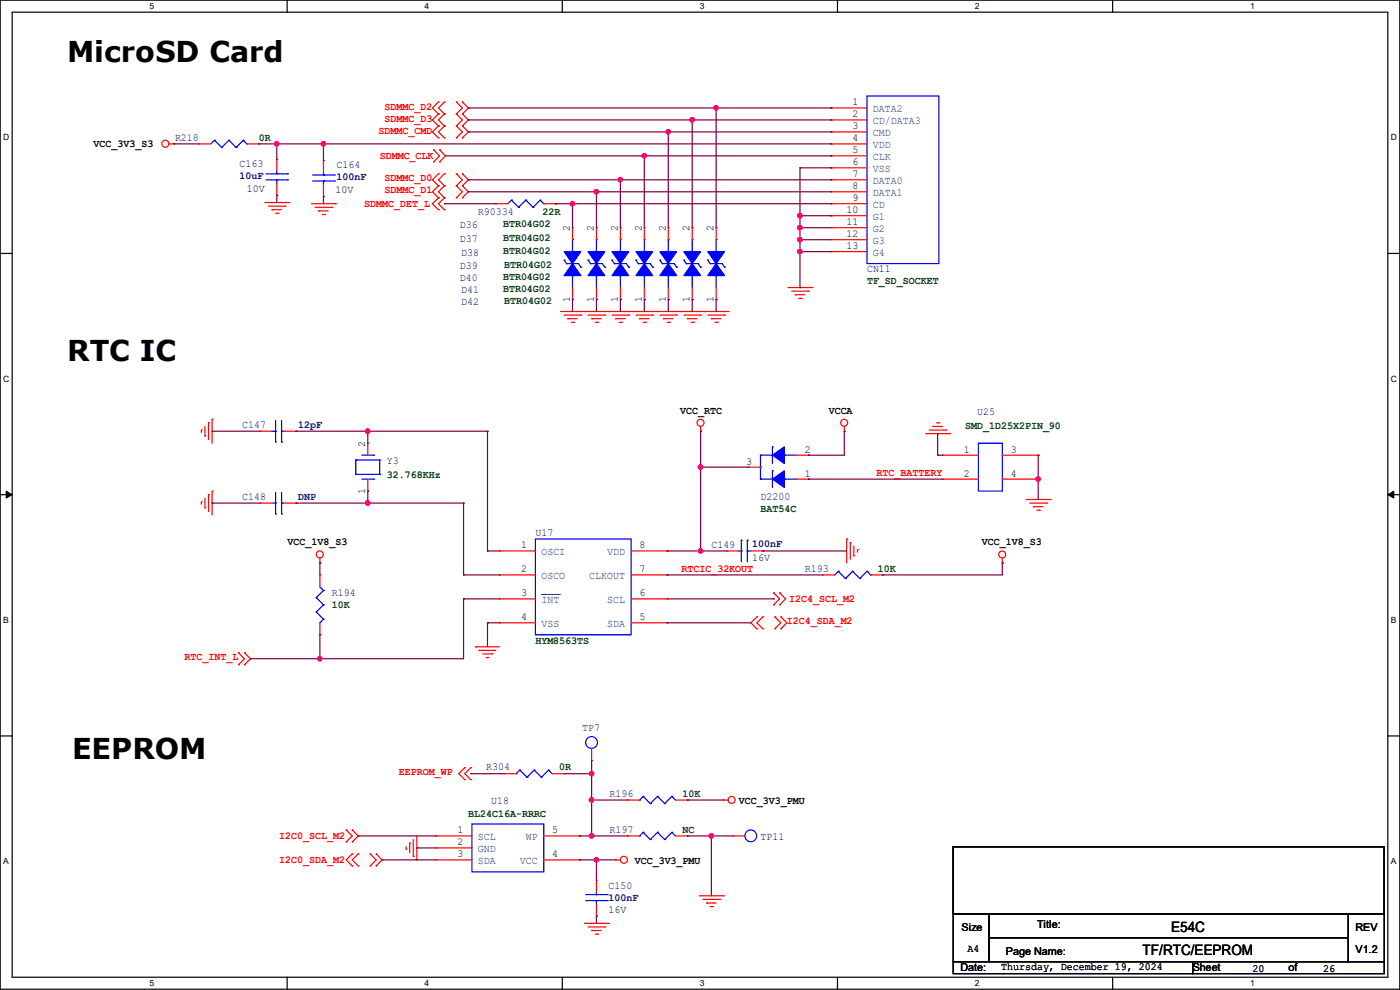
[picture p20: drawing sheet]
<svg xmlns="http://www.w3.org/2000/svg" width="297mm" height="210mm" viewBox="0 0 297 210" stroke-linecap="round" stroke-linejoin="round" font-family="sans-serif">
<defs><g id="words">
<g font-size="6.1">
<text x="14.3" y="13.3">MicroSD Card</text>
<text x="14.3" y="76.5">RTC IC</text>
<text x="15.3" y="161.1">EEPROM</text>
</g>
<g font-size="3">
<text x="248.5" y="197.6">E54C</text>
<text x="242.4" y="202.7">TF/RTC/EEPROM</text>
</g>
<g font-size="2.3" fill="#f00">
<text x="81.6" y="23.2">SDMMC_D2</text>
<text x="80.3" y="28.3">SDMMC_CMD</text>
<text x="81.6" y="25.8">SDMMC_D3</text>
<text x="80.6" y="33.7">SDMMC_CLK</text>
<text x="81.6" y="38.5">SDMMC_D0</text>
<text x="81.6" y="41">SDMMC_D1</text>
<text x="77.3" y="43.8">SDMMC_DET_L</text>
<text x="186" y="100.9">RTC_BATTERY</text>
<text x="144.6" y="121.2">RTCIC_32KOUT</text>
<text x="167.4" y="127.6">I2C4_SCL_M2</text>
<text x="166.9" y="132.5">I2C4_SDA_M2</text>
<text x="39.2" y="140.1">RTC_INT_L</text>
<text x="84.6" y="164.5">EEPROM_WP</text>
<text x="59.2" y="177.9">I2C0_SCL_M2</text>
<text x="59.2" y="183">I2C0_SDA_M2</text>
</g>
<g font-size="2.3">
<text x="180.9" y="22.4">1</text>
<text x="180.9" y="24.9">2</text>
<text x="180.9" y="27.4">3</text>
<text x="180.9" y="30">4</text>
<text x="19.9" y="31.1">VCC_3V3_S3</text>
<text x="180.9" y="32.5">5</text>
<text x="180.9" y="35.1">6</text>
<text x="52.4" y="40.8">10V</text>
<text x="71.2" y="41">10V</text>
<text x="180.9" y="37.6">7</text>
<text x="180.9" y="40.1">8</text>
<text x="179.6" y="45.2">10</text>
<text x="179.6" y="47.8">11</text>
<text x="180.9" y="42.7">9</text>
<text x="120.9" y="49.1" transform="rotate(-90 120.9 49.1)">2</text>
<text x="126" y="49.1" transform="rotate(-90 126 49.1)">2</text>
<text x="131.1" y="49.1" transform="rotate(-90 131.1 49.1)">2</text>
<text x="136.1" y="49.1" transform="rotate(-90 136.1 49.1)">2</text>
<text x="141.2" y="49.1" transform="rotate(-90 141.2 49.1)">2</text>
<text x="146.3" y="49.1" transform="rotate(-90 146.3 49.1)">2</text>
<text x="151.4" y="49.1" transform="rotate(-90 151.4 49.1)">2</text>
<text x="179.6" y="50.3">12</text>
<text x="179.6" y="52.8">13</text>
<text x="120.9" y="64.1" transform="rotate(-90 120.9 64.1)">1</text>
<text x="126" y="64.1" transform="rotate(-90 126 64.1)">1</text>
<text x="131.1" y="64.1" transform="rotate(-90 131.1 64.1)">1</text>
<text x="136.1" y="64.1" transform="rotate(-90 136.1 64.1)">1</text>
<text x="141.2" y="64.1" transform="rotate(-90 141.2 64.1)">1</text>
<text x="146.3" y="64.1" transform="rotate(-90 146.3 64.1)">1</text>
<text x="151.4" y="64.1" transform="rotate(-90 151.4 64.1)">1</text>
<text x="144.3" y="87.8">VCC_RTC</text>
<text x="175.8" y="87.8">VCCA</text>
<text x="77.5" y="94.8" transform="rotate(-90 77.5 94.8)">2</text>
<text x="158.3" y="98.6">3</text>
<text x="170.7" y="101.1">1</text>
<text x="170.7" y="96">2</text>
<text x="204.5" y="96">1</text>
<text x="204.5" y="101.1">2</text>
<text x="214.4" y="96">3</text>
<text x="214.4" y="101.1">4</text>
<text x="77.5" y="104.7" transform="rotate(-90 77.5 104.7)">1</text>
<text x="61" y="115.7">VCC_1V8_S3</text>
<text x="110.5" y="116.3">1</text>
<text x="135.7" y="116.3">8</text>
<text x="159.6" y="119">16V</text>
<text x="208.3" y="115.7">VCC_1V8_S3</text>
<text x="110.5" y="121.4">2</text>
<text x="135.7" y="121.4">7</text>
<text x="110.5" y="126.5">3</text>
<text x="110.5" y="131.6">4</text>
<text x="135.7" y="131.6">5</text>
<text x="135.7" y="126.5">6</text>
<text x="156.8" y="170.6">VCC_3V3_PMU</text>
<text x="97.1" y="176.8">1</text>
<text x="97.1" y="179.3">2</text>
<text x="117.1" y="176.8">5</text>
<text x="97.1" y="181.9">3</text>
<text x="117.1" y="181.9">4</text>
<text x="134.7" y="183.3">VCC_3V3_PMU</text>
<text x="129.1" y="193.7">16V</text>
<text x="204" y="197.4">Size</text>
<text x="220" y="196.9">Title:</text>
<text x="287.6" y="197.4">REV</text>
<text x="205.3" y="202.1">A4</text>
<text x="213.4" y="202.5">Page Name:</text>
<text x="287.6" y="202.3">V1.2</text>
<text x="203.8" y="206.1">Date:</text>
<text x="212.4" y="205.9">Thursday, December 19, 2024</text>
<text x="253" y="206.1">Sheet</text>
<text x="265.7" y="206.1">20</text>
<text x="273.3" y="206.1">of</text>
<text x="280.7" y="206.1">26</text>
</g>
<g font-size="2.3" fill="#003f7f">
<text x="185.2" y="23.8">DATA2</text>
<text x="185.2" y="26.4">CD/DATA3</text>
<text x="185.2" y="28.9">CMD</text>
<text x="185.2" y="31.5">VDD</text>
<text x="185.2" y="34">CLK</text>
<text x="185.2" y="36.5">VSS</text>
<text x="185.2" y="39.1">DATA0</text>
<text x="185.2" y="41.6">DATA1</text>
<text x="185.2" y="44.2">CD</text>
<text x="185.2" y="46.7">G1</text>
<text x="185.2" y="49.2">G2</text>
<text x="185.2" y="51.8">G3</text>
<text x="185.2" y="54.3">G4</text>
<text x="114.9" y="117.8">OSCI</text>
<text x="128.8" y="117.8">VDD</text>
<text x="114.9" y="122.9">OSCO</text>
<text x="125" y="122.9">CLKOUT</text>
<text x="114.9" y="128">INT</text>
<text x="128.8" y="128">SCL</text>
<text x="114.9" y="133.1">VSS</text>
<text x="128.8" y="133.1">SDA</text>
<text x="101.4" y="178.3">SCL</text>
<text x="111.5" y="178.3">WP</text>
<text x="101.4" y="180.8">GND</text>
<text x="101.4" y="183.3">SDA</text>
<text x="110.3" y="183.3">VCC</text>
</g>
<g font-size="2.3" fill="#00007f">
<text x="37.1" y="29.8">R218</text>
<text x="50.8" y="35.4">C163</text>
<text x="71.4" y="35.7">C164</text>
<text x="50.8" y="38">10uF</text>
<text x="71.4" y="38.2">100nF</text>
<text x="101.4" y="45.6">R90334</text>
<text x="97.6" y="48.4">D36</text>
<text x="97.6" y="51.4">D37</text>
<text x="97.6" y="59.6">D40</text>
<text x="97.6" y="57">D39</text>
<text x="97.8" y="54.2">D38</text>
<text x="183.9" y="57.8">CN11</text>
<text x="97.8" y="64.6">D42</text>
<text x="97.8" y="62.1">D41</text>
<text x="207.3" y="88">U25</text>
<text x="51.4" y="90.8">C147</text>
<text x="63.3" y="90.8">12pF</text>
<text x="82.1" y="98.4">Y3</text>
<text x="51.4" y="106">C148</text>
<text x="63.3" y="106">DNP</text>
<text x="161.3" y="106">D2200</text>
<text x="113.6" y="113.7">U17</text>
<text x="150.9" y="116.2">C149</text>
<text x="159.6" y="115.9">100nF</text>
<text x="170.7" y="121.3">R193</text>
<text x="70.4" y="126.4">R194</text>
<text x="123.5" y="155.1">TP7</text>
<text x="103.2" y="163.4">R304</text>
<text x="104.2" y="170.6">U18</text>
<text x="129.3" y="169">R196</text>
<text x="129.3" y="176.7">R197</text>
<text x="161.3" y="178.2">TP11</text>
<text x="129.1" y="188.6">C150</text>
<text x="129.1" y="191.1">100nF</text>
</g>
<g font-size="2.3" fill="#003f00">
<text x="54.9" y="29.8">0R</text>
<text x="115.1" y="45.6">22R</text>
<text x="106.7" y="54">BTR04G02</text>
<text x="106.7" y="48.1">BTR04G02</text>
<text x="106.7" y="51.2">BTR04G02</text>
<text x="106.7" y="59.3">BTR04G02</text>
<text x="107" y="56.8">BTR04G02</text>
<text x="106.7" y="61.8">BTR04G02</text>
<text x="107" y="64.4">BTR04G02</text>
<text x="183.9" y="60.3">TF_SD_SOCKET</text>
<text x="204.8" y="91.1">SMD_1D25X2PIN_90</text>
<text x="82.1" y="101.5">32.768KHz</text>
<text x="161.3" y="108.6">BAT54C</text>
<text x="186.2" y="121.3">10K</text>
<text x="70.4" y="128.9">10K</text>
<text x="113.6" y="136.5">HYM8563TS</text>
<text x="118.7" y="163.4">0R</text>
<text x="99.4" y="173.4">BL24C16A-RRRC</text>
<text x="144.8" y="169">10K</text>
<text x="144.8" y="176.7">NC</text>
</g>
<g font-size="1.8">
<text x="31.7" y="1.9">5</text>
<text x="90.1" y="1.9">4</text>
<text x="148.5" y="1.9">3</text>
<text x="206.8" y="1.9">2</text>
<text x="265.2" y="1.9">1</text>
<text x=".7" y="29.8">D</text>
<text x="295.1" y="29.8">D</text>
<text x=".7" y="80.9">C</text>
<text x="295.1" y="80.9">C</text>
<text x=".7" y="132.1">B</text>
<text x="295.1" y="132.1">B</text>
<text x=".7" y="183.3">A</text>
<text x="295.1" y="183.3">A</text>
<text x="31.7" y="209.2">5</text>
<text x="90.1" y="209.2">4</text>
<text x="148.5" y="209.2">3</text>
<text x="206.8" y="209.2">2</text>
<text x="265.2" y="209.2">1</text>
</g>
</g></defs>
<path d="M0 0h297v209.8h-297zM2.6 2.6h291.8v204.7h-291.8z" fill="none" stroke="#000" stroke-width=".25"/>
<g fill="#fff">
<path d="M31.8 .3h.9v2h-.9z"/>
<path d="M31.8 207.6h.9v2h-.9z"/>
</g>
<path d="M60.9 0v2.6M60.9 207.3v2.5" fill="none" stroke="#000" stroke-width=".25"/>
<g fill="#fff">
<path d="M90.1 .3h1v2h-1z"/>
<path d="M90.1 207.6h1v2h-1z"/>
</g>
<path d="M119.3 0v2.6M119.3 207.3v2.5" fill="none" stroke="#000" stroke-width=".25"/>
<g fill="#fff">
<path d="M148.5 .3h.9v2h-.9z"/>
<path d="M148.5 207.6h.9v2h-.9z"/>
</g>
<path d="M177.7 0v2.6M177.7 207.3v2.5" fill="none" stroke="#000" stroke-width=".25"/>
<g fill="#fff">
<path d="M206.8 .3h1v2h-1z"/>
<path d="M206.8 207.6h1v2h-1z"/>
</g>
<path d="M236.1 0v2.6M236.1 207.3v2.5" fill="none" stroke="#000" stroke-width=".25"/>
<g fill="#fff">
<path d="M265.2 .3h1v2h-1z"/>
<path d="M265.2 207.6h1v2h-1z"/>
<path d="M.7 28.2h1.2v1.9h-1.2z"/>
<path d="M295.1 28.2h1.2v1.9h-1.2z"/>
<path d="M.7 79.3h1.2v2h-1.2z"/>
<path d="M295.1 79.3h1.2v2h-1.2z"/>
</g>
<path d="M0 53.8h2.6M294.4 53.8h2.6" fill="none" stroke="#000" stroke-width=".25"/>
<g fill="#fff">
<path d="M.7 130.5h1.2v2h-1.2z"/>
<path d="M295.1 130.5h1.1v2h-1.1z"/>
</g>
<path d="M0 104.9h2.6M294.4 104.9h2.6" fill="none" stroke="#000" stroke-width=".25"/>
<path d="M1.3 104.2l1.3 .7-1.3 .8zM294.4 104.9l1.3-.7v1.5z" fill="#000" stroke="#000" stroke-width=".21"/>
<g fill="#fff">
<path d="M.7 181.7h1.2v2h-1.2z"/>
<path d="M295.1 181.7h1.1v2h-1.1z"/>
</g>
<path d="M0 156.1h2.6M294.4 156.1h2.6M202.2 179.6h91.5v14.2h-91.5zM202.2 193.8h7.6v10.2h-7.6zM209.8 193.8h76.2v5.1h-76.2zM209.8 198.9h76.2v5.1h-76.2zM286 193.8h7.7v10.2h-7.7zM202.2 204h50.8v2.5h-50.8zM253 204h40.7v2.5h-40.7z" fill="none" stroke="#000" stroke-width=".25"/>
<g fill="none" stroke="#f00" stroke-width=".25">
<path d="M35.9 30.5h1M36.9 30.5h.1M42.2 30.5h.1M42.2 30.5h2.5M52.4 30.5h2.5M54.9 30.5h.1M58.7 33.8h.1M58.7 33.8v2.6M58.7 38.9v2.5M68.6 34.1h.1M68.6 34.1v2.5M68.6 39.2v2.5"/>
<path d="M92 34.3h.1M92 31.8h.1M92 31.8l1.3 1.3-1.3 1.2M93 39.4h.1M93 36.9h.1M93 29.3h.1M93 26.7h.1M93 24.2h.1M93 21.6h.1M93 36.9l-1.3 1.2 1.3 1.3M93 39.4l-1.3 1.3 1.3 1.3M93 26.7l-1.3 1.3 1.3 1.3"/>
<path d="M93 21.6l-1.3 1.3 1.3 1.3M93 24.2l-1.3 1.2 1.3 1.3M93.3 31.8h.1M93.3 34.3h.1M93.3 31.8l1.2 1.3-1.2 1.2M94.3 39.4h.1M94.3 36.9h.1M94.3 29.3h.1M94.3 26.7h.1M94.3 24.2h.1M94.3 21.6h.1M94.3 36.9l-1.3 1.2 1.3 1.3"/>
<path d="M94.3 39.4l-1.3 1.3 1.3 1.3M94.3 21.6l-1.3 1.3 1.3 1.3M94.3 26.7l-1.3 1.3 1.3 1.3M94.3 24.2l-1.3 1.2 1.3 1.3M96.8 39.4h.1M96.8 36.9h.1M96.8 29.3h.1M96.8 26.7h.1M96.8 24.2h.1M96.8 21.6h.1M96.8 36.9l1.3 1.2-1.3 1.3M96.8 39.4l1.3 1.3-1.3 1.3"/>
<path d="M96.8 26.7l1.3 1.3-1.3 1.3M96.8 21.6l1.3 1.3-1.3 1.3M96.8 24.2l1.3 1.2-1.3 1.3M98.1 36.9h.1M98.1 39.4h.1M98.1 26.7h.1M98.1 29.3h.1M98.1 21.6h.1M98.1 24.2h.1M98.1 36.9l1.3 1.2-1.3 1.3M98.1 39.4l1.3 1.3-1.3 1.3M98.1 26.7l1.3 1.3-1.3 1.3"/>
<path d="M98.1 21.6l1.3 1.3-1.3 1.3M98.1 24.2l1.3 1.2-1.3 1.3M176.3 25.4h.1M176.3 28h.1M176.3 30.5h.1M176.3 33.1h.1M176.3 35.6h.1M176.3 38.1h.1M176.3 22.9h.1M176.3 30.5h7.6M176.3 25.4h7.6M176.3 28h7.6"/>
<path d="M176.3 33.1h7.6M176.3 35.6h7.6M176.3 38.1h7.6M176.3 22.9h7.6M56.2 43h5.1M56.9 43.7h3.6M57.7 44.5h.1M57.7 44.5h2M58.5 45.3h.5M58.7 41.4h.1M59 45.3h.1M60.5 43.7h.1"/>
<path d="M61.3 43h.1M66.1 43.2h5.1M66.8 44h3.6M67.6 44.7h.1M67.6 44.7h2M68.4 45.5h.5M68.6 41.7h.1M68.9 45.5h.1M70.4 44h.1M71.2 43.2h.1M93 42h.1M93 44.5h.1"/>
<path d="M93 42l-1.3 1.2 1.3 1.3M94.3 42h.1M94.3 44.5h.1M94.3 42l-1.3 1.2 1.3 1.3M96.8 42h.1M98.1 42h.1M105.2 43.2h.1M105.2 43.2h2.5M115.4 43.2h2.5M117.9 43.2h.1M121.5 48.3h.1M121.5 48.3v2.5"/>
<path d="M126.5 48.3h.1M126.5 48.3v2.5M131.6 48.3h.1M131.6 48.3v2.5M136.7 48.3h.1M136.7 48.3v2.5M141.8 48.3h.1M141.8 48.3v2.5M146.9 48.3h.1M146.9 48.3v2.5M151.9 48.3h.1M151.9 48.3v2.5"/>
<path d="M176.3 40.7h.1M176.3 43.2h.1M176.3 45.8h.1M176.3 48.3h.1M176.3 50.8h.1M176.3 53.4h.1M176.3 43.2h7.6M176.3 40.7h7.6M176.3 45.8h7.6M176.3 48.3h7.6M176.3 50.8h7.6M176.3 53.4h7.6"/>
<path d="M118.9 66.1h35.6M119.7 66.8h3.5M120.4 67.6h.1M120.4 67.6h2.1M121.2 68.4h.5M121.5 63.5h.1M121.5 61v2.5M121.7 68.4h.1M123.2 66.8h.1M124 66.1h.1M124.8 66.8h3.5M125.5 67.6h.1"/>
<path d="M125.5 67.6h2.1M126.3 68.4h.5M126.5 63.5h.1M126.5 61v2.5M126.8 68.4h.1M128.3 66.8h.1M129.1 66.1h.1M129.8 66.8h3.6M130.6 67.6h.1M130.6 67.6h2M131.4 68.4h.5M131.6 63.5h.1"/>
<path d="M131.6 61v2.5M131.9 68.4h.1M133.4 66.8h.1M134.2 66.1h.1M134.9 66.8h3.6M135.7 67.6h.1M135.7 67.6h2M136.4 68.4h.5M136.7 63.5h.1M136.7 61v2.5M136.9 68.4h.1M138.5 66.8h.1"/>
<path d="M139.2 66.1h.1M140 66.8h3.6M140.8 67.6h.1M140.8 67.6h2M141.5 68.4h.5M141.8 63.5h.1M141.8 61v2.5M142 68.4h.1M143.6 66.8h.1M144.3 66.1h.1M145.1 66.8h3.5M145.8 67.6h.1"/>
<path d="M145.8 67.6h2.1M146.6 68.4h.5M146.9 63.5h.1M146.9 61v2.5M147.1 68.4h.1M148.6 66.8h.1M149.4 66.1h.1M150.2 66.8h3.5M150.9 67.6h.1M150.9 67.6h2.1M151.7 68.4h.5M151.9 63.5h.1"/>
<path d="M151.9 61v2.5M152.2 68.4h.1M153.7 66.8h.1M154.5 66.1h.1M167.2 61h5.1M167.9 61.8h3.6M168.7 62.5h.1M168.7 62.5h2M169.5 63.3h.5M170 63.3h.1M171.5 61.8h.1M172.3 61h.1"/>
<path d="M42.7 91.2h.1M42.7 91.2v.5M43.5 92.5h.1M43.5 90.5v2M44.2 89.7h.1M44.2 89.7v3.6M45 88.9h.1M45 88.9v5.1M55.2 91.5h.1M55.2 91.5h2.5M60.2 91.5h2.6M62.8 91.5h.1"/>
<path d="M78 94h.1M78 94v2.6M148.6 91.5h.1M148.6 90.5v1M158.8 99.1h.1M158.8 99.1h2.5M169 96.6h2.5M171.5 96.6h.1M179.1 91.5h.1M179.1 90.5v1M196.4 92h5.1M197.1 91.2h3.6"/>
<path d="M197.9 90.5h.1M197.9 90.5h2M198.7 89.7h.5M199.2 89.7h.1M199.9 96.6h.1M199.9 96.6h7.7M200.7 91.2h.1M201.5 92h.1M212.6 96.6h7.7M220.3 96.6h.1M42.7 106.5h.1M42.7 106.5v.5"/>
<path d="M43.5 107.7h.1M43.5 105.7v2M44.2 104.9h.1M44.2 104.9v3.6M45 104.2h.1M45 104.2v5.1M55.2 106.7h.1M55.2 106.7h2.5M60.2 106.7h2.6M62.8 106.7h.1M67.9 119.4h.1M67.9 118.4v1"/>
<path d="M78 104.2h.1M78 101.6v2.6M106 116.9h.1M106 116.9h7.6M133.9 116.9h7.6M141.5 116.9h.1M154.2 116.9h.1M154.2 116.9h2.6M159.3 116.9h2.5M161.8 116.9h.1M169 101.6h2.5M171.5 101.6h.1"/>
<path d="M179.6 114.3h.1M179.6 114.3v5.1M180.4 115.1h.1M180.4 115.1v3.6M181.1 117.9h.1M181.1 115.9v2M181.9 116.6h.1M181.9 116.6v.5M199.9 101.6h.1M199.9 101.6h7.7M212.6 119.4h.1M212.6 118.4v1"/>
<path d="M212.6 101.6h7.7M217.7 106h5.1M218.5 106.7h3.5M219.2 107.5h.1M219.2 107.5h2.1M220 108.2h.5M220.3 101.6h.1M220.5 108.2h.1M222 106.7h.1M222.8 106h.1M50.6 138.5h.1M50.6 138.5l1.3 1.2-1.3 1.3"/>
<path d="M51.9 138.5h.1M51.9 138.5l1.2 1.2-1.2 1.3M67.9 122h.1M67.9 134.7h.1M67.9 122v2.5M67.9 132.1v2.6M100.9 137.2h.1M100.9 137.2h5.1M101.6 138h.1M101.6 138h3.6M102.4 138.7h2M103.2 139.5h.1"/>
<path d="M103.2 139.5h.5M104.4 138.7h.1M106 122h.1M106 127h.1M106 132.1h.1M106 122h7.6M106 127h7.6M106 132.1h7.6M133.9 122h7.6M133.9 127h7.6M133.9 132.1h7.6M141.5 132.1h.1"/>
<path d="M141.5 127h.1M141.5 122h.1M160.6 130.9h.1M160.6 133.4h.1M160.6 130.9l-1.3 1.2 1.3 1.3M161.8 133.4h.1M161.8 130.9h.1M161.8 130.9l-1.2 1.2 1.2 1.3M164.1 128.3h.1M164.1 125.8h.1M164.1 125.8l1.3 1.2-1.3 1.3M164.4 133.4h.1"/>
<path d="M164.4 130.9h.1M164.4 130.9l1.3 1.2-1.3 1.3M165.4 128.3h.1M165.4 125.8h.1M165.4 125.8l1.3 1.2-1.3 1.3M165.7 133.4h.1M165.7 130.9h.1M165.7 130.9l1.2 1.2-1.2 1.3M174.5 122h.1M174.5 122h2.6M184.7 122h2.5M187.2 122h.1"/>
<path d="M50.6 141h.1M51.9 141h.1M125.5 158.8v2.5M73.4 178.6h.1M73.4 176.1h.1M73.4 176.1l1.3 1.2-1.3 1.3M74.7 176.1h.1M74.7 178.6h.1M74.7 176.1l1.3 1.2-1.3 1.3M86.1 179.6v.5M86.9 178.9h.1M86.9 178.9v2"/>
<path d="M87.7 178.1v3.6M88.4 177.3v5.1M92.5 177.3h.1M92.5 179.9h.1M92.5 177.3h7.6M92.5 179.9h7.6M98.6 165.4h.1M98.6 162.9h.1M98.6 162.9l-1.3 1.2 1.3 1.3M99.9 165.4h.1M99.9 162.9h.1M99.9 162.9l-1.3 1.2 1.3 1.3"/>
<path d="M107 164.1h.1M107 164.1h2.5M115.4 177.3h7.6M117.1 164.1h2.6M119.7 164.1h.1M123 177.3h.1M125.5 161.3h.1M133.1 169.7h.1M133.1 177.3h.1M133.1 169.7h2.6M133.1 177.3h2.6M143.3 169.7h2.5"/>
<path d="M143.3 177.3h2.5M145.8 169.7h.1M145.8 177.3h.1M153.5 169.7h.1M153.5 169.7h1M155.5 177.3h.1M155.5 177.3h2.5M74.7 183.7h.1M74.7 181.1h.1M74.7 181.1l-1.3 1.3 1.3 1.3M76 183.7h.1M76 181.1h.1"/>
<path d="M76 181.1l-1.3 1.3 1.3 1.3M78.5 183.7h.1M78.5 181.1h.1M78.5 181.1l1.3 1.3-1.3 1.3M79.8 181.1h.1M79.8 183.7h.1M79.8 181.1l1.3 1.3-1.3 1.3M86.1 180.1h.1M87.7 181.7h.1M88.4 182.4h.1M92.5 182.4h.1M92.5 182.4h7.6"/>
<path d="M115.4 182.4h7.6M123 182.4h.1M124 195.9h5.1M124.8 196.6h3.5M125.5 197.4h.1M125.5 197.4h2.1M126.3 198.2h.5M126.5 186.7h.1M126.5 194.4h.1M126.5 186.7v2.6M126.5 191.8v2.6M126.8 198.2h.1"/>
<path d="M128.3 196.6h.1M129.1 195.9h.1M130.6 182.4h.1M130.6 182.4h1M148.4 190h5.1M149.1 190.8h3.6M149.9 191.6h.1M149.9 191.6h2M150.7 192.3h.5M151.2 192.3h.1M152.7 190.8h.1M153.5 190h.1"/>
<circle cx="35.1" cy="30.5" r=".74"/>
<circle cx="148.6" cy="89.7" r=".74"/>
<circle cx="179.1" cy="89.7" r=".74"/>
<circle cx="67.8" cy="117.6" r=".74"/>
<circle cx="212.6" cy="117.6" r=".74"/>
<circle cx="155.2" cy="169.7" r=".74"/>
<circle cx="132.4" cy="182.4" r=".74"/>
</g>
<g fill="none" stroke="#00f" stroke-width=".25">
<path d="M45.5 29.8h.1M45.5 29.8l-.8 .7M45.5 29.8l1.5 1.5M47 31.3h.1M48.6 29.8h.1M48.6 29.8l-1.6 1.5M48.6 29.8l1.5 1.5M50.1 31.3h.1M51.6 29.8h.1M51.6 29.8l-1.5 1.5M51.6 29.8l.8 .7M52.4 30.5h.1"/>
<path d="M56.4 38.1h4.6M56.4 36.9h4.6M58.7 36.9h.1M58.7 38.1h.1M58.7 36.4v.5M58.7 38.1v.8M61 38.1h.1M61 36.9h.1M66.3 38.4h4.6M66.3 37.1h4.6M68.6 37.1h.1M68.6 38.4h.1"/>
<path d="M68.6 36.6v.5M68.6 38.4v.8M70.9 38.4h.1M70.9 37.1h.1M183.9 20.4h15.3v35.5h-15.3zM108.5 42.5h.1M108.5 42.5l-.8 .7M108.5 42.5l1.5 1.5M110 44h.1M111.5 42.5h.1M111.5 42.5l-1.5 1.5M111.5 42.5l1.6 1.5"/>
<path d="M113.1 44h.1M114.6 42.5h.1M114.6 42.5l-1.5 1.5M114.6 42.5l.8 .7M115.4 43.2h.1M119.7 55.2h.1M119.7 55.2l.5 .7M120.2 55.9h.1M120.2 55.9h2.5l.5 .8M121.5 58.5h.1M121.5 50.8h.1M121.5 50.8v2.6"/>
<path d="M121.5 58.5v2.5M123.2 56.7h.1M124.8 55.2h.1M124.8 55.2l.5 .7M125.3 55.9h.1M125.3 55.9h2.5l.5 .8M126.5 58.5h.1M126.5 50.8h.1M126.5 50.8v2.6M126.5 58.5v2.5M128.3 56.7h.1M129.8 55.2h.1"/>
<path d="M129.8 55.2l.5 .7M130.3 55.9h.1M130.3 55.9h2.6l.5 .8M131.6 58.5h.1M131.6 50.8h.1M131.6 50.8v2.6M131.6 58.5v2.5M133.4 56.7h.1M134.9 55.2h.1M134.9 55.2l.5 .7M135.4 55.9h.1M135.4 55.9h2.6l.5 .8"/>
<path d="M136.7 58.5h.1M136.7 50.8h.1M136.7 50.8v2.6M136.7 58.5v2.5M138.5 56.7h.1M140 55.2h.1M140 55.2l.5 .7M140.5 55.9h.1M140.5 55.9h2.5l.6 .8M141.8 58.5h.1M141.8 50.8h.1M141.8 50.8v2.6"/>
<path d="M141.8 58.5v2.5M143.6 56.7h.1M145.1 55.2h.1M145.1 55.2l.5 .7M145.6 55.9h.1M145.6 55.9h2.5l.5 .8M146.9 58.5h.1M146.9 50.8h.1M146.9 50.8v2.6M146.9 58.5v2.5M148.6 56.7h.1M150.2 55.2h.1"/>
<path d="M150.2 55.2l.5 .7M150.7 55.9h.1M150.7 55.9h2.5l.5 .8M151.9 58.5h.1M151.9 50.8h.1M151.9 50.8v2.6M151.9 58.5v2.5M153.7 56.7h.1M57.7 91.5h.8M58.5 93.8h.1M58.5 91.5h.1M58.5 89.2v4.6"/>
<path d="M59.7 91.5h.1M59.7 93.8h.1M59.7 89.2v4.6M59.7 91.5h.5M75.5 97.6h.1M75.5 97.6h5.1M75.5 97.6v3M76.8 96.6h2.5M79.3 96.6h.1M80.6 97.6h.1M80.6 97.6v3M161.3 96.6h.1"/>
<path d="M161.3 99.1h.1M161.3 96.6h2.6M161.3 96.6v5M163.9 99.9h.1M163.9 94.8h.1M163.9 94.8v3.5M163.9 99.9v3.5M166.4 96.6h.1M166.4 96.6h2.6M207.6 94h5v10.2h-5zM57.7 106.7h.8M58.5 109h.1"/>
<path d="M58.5 106.7h.1M58.5 104.4v4.6M59.7 106.7h.1M59.7 109h.1M59.7 106.7h.5M59.7 104.4v4.6M75.5 100.6h.1M75.5 100.6h5.1M76.8 101.6h2.5M79.3 101.6h.1M80.6 100.6h.1M113.6 114.3h20.3v20.4h-20.3z"/>
<path d="M156.8 116.9h.5M157.3 116.9h.1M157.3 114.6h.1M157.3 114.6v4.6M158.5 114.6h.1M158.5 116.9h.1M158.5 116.9h.8M158.5 114.6v4.6M161.3 101.6h.1M161.3 101.6h2.6M166.4 101.6h.1M166.4 101.6h2.6"/>
<path d="M67.1 126.8h.1M67.1 129.8h.1M67.1 126.8l1.5 1.5M67.1 129.8l1.5 1.6M67.9 132.1h.1M67.9 124.5l.7 .8M68.6 125.3h.1M68.6 128.3h.1M68.6 131.4h.1M68.6 125.3l-1.5 1.5M68.6 128.3l-1.5 1.5M68.6 131.4l-.7 .7"/>
<path d="M177.8 121.2h.1M177.8 121.2l-.7 .8M177.8 121.2l1.6 1.5M179.4 122.7h.1M180.9 121.2h.1M180.9 121.2l-1.5 1.5M180.9 121.2l1.5 1.5M182.4 122.7h.1M183.9 121.2h.1M183.9 121.2l-1.5 1.5M183.9 121.2l.8 .8M184.7 122h.1"/>
<path d="M100.1 174.8h15.3v10.2h-15.3zM109.5 164.1h.1M110.3 163.4h.1M110.3 163.4l1.5 1.5M110.3 163.4l-.8 .7M111.8 164.9h.1M113.3 163.4h.1M113.3 163.4l1.6 1.5M113.3 163.4l-1.5 1.5M114.9 164.9h.1M116.4 163.4h.1M116.4 163.4l.7 .7"/>
<path d="M116.4 163.4l-1.5 1.5M135.7 169.7h.1M135.7 177.3h.1M136.4 169h.1M136.4 176.6h.1M136.4 169l1.6 1.5M136.4 169l-.7 .7M136.4 176.6l1.6 1.5M136.4 176.6l-.7 .7M138 170.5h.1M138 178.1h.1M139.5 169h.1"/>
<path d="M139.5 176.6h.1M139.5 169l1.5 1.5M139.5 169l-1.5 1.5M139.5 176.6l1.5 1.5M139.5 176.6l-1.5 1.5M141 170.5h.1M141 178.1h.1M142.5 169h.1M142.5 176.6h.1M142.5 169l.8 .7M142.5 169l-1.5 1.5M142.5 176.6l.8 .7"/>
<path d="M142.5 176.6l-1.5 1.5M124.2 191.1h4.6M124.2 189.8h4.6M126.5 189.8h.1M126.5 191.1h.1M126.5 189.3v.5M126.5 191.1v.7M128.8 191.1h.1M128.8 189.8h.1"/>
<circle cx="125.5" cy="157.5" r="1.25"/>
<circle cx="159.3" cy="177.3" r="1.25"/>
</g>
<g fill="#00f" stroke="#00f" stroke-width=".25">
<path d="M151.9 55.9l1.8 2.6h-3.5z" fill-rule="evenodd"/>
<path d="M150.2 53.4h3.5l-1.8 2.5z" fill-rule="evenodd"/>
<path d="M141.8 55.9l1.8 2.6h-3.6z" fill-rule="evenodd"/>
<path d="M140 53.4h3.6l-1.8 2.5z" fill-rule="evenodd"/>
<path d="M131.6 55.9l1.8 2.6h-3.6z" fill-rule="evenodd"/>
<path d="M129.8 53.4h3.6l-1.8 2.5z" fill-rule="evenodd"/>
<path d="M163.9 101.6l2.5-1.7v3.5z" fill-rule="evenodd"/>
<path d="M163.9 96.6l2.5-1.8v3.5z" fill-rule="evenodd"/>
<path d="M121.5 55.9l1.7 2.6h-3.5z" fill-rule="evenodd"/>
<path d="M119.7 53.4h3.5l-1.7 2.5z" fill-rule="evenodd"/>
<path d="M146.9 55.9l1.7 2.6h-3.5z" fill-rule="evenodd"/>
<path d="M145.1 53.4h3.5l-1.7 2.5z" fill-rule="evenodd"/>
<path d="M136.7 55.9l1.8 2.6h-3.6z" fill-rule="evenodd"/>
<path d="M134.9 53.4h3.6l-1.8 2.5z" fill-rule="evenodd"/>
<path d="M126.5 55.9l1.8 2.6h-3.5z" fill-rule="evenodd"/>
<path d="M124.8 53.4h3.5l-1.8 2.5z" fill-rule="evenodd"/>
</g>
<path d="M114.9 126.1h3.8M118.7 126.1h.1" fill="none" stroke="#003f7f" stroke-width=".21"/>
<g fill="none" stroke="#7f003f" stroke-width=".25">
<path d="M36.9 30.5h.1M36.9 30.5h5.3M54.9 30.5h.1M54.9 30.5h121.4M58.7 30.5h.1M58.7 30.5v3.3M68.6 30.5h.1M68.6 30.5v3.6M94.5 33.1h81.8M99.4 38.1h.1M99.4 22.9h.1M99.4 28h.1"/>
<path d="M99.4 25.4h.1M99.4 22.9h76.9M99.4 38.1h76.9M99.4 28h76.9M99.4 25.4h76.9M131.6 38.1h.1M131.6 38.1v10.2M136.7 33.1h.1M136.7 33.1v15.2M141.8 28h.1M141.8 28v20.3M146.9 25.4h.1"/>
<path d="M146.9 25.4v22.9M151.9 22.9h.1M151.9 22.9v25.4M169.7 35.6h.1M169.7 35.6v25.4M169.7 35.6h6.6M176.3 22.9h.1M176.3 38.1h.1M176.3 35.6h.1M176.3 28h.1M176.3 25.4h.1M176.3 33.1h.1"/>
<path d="M176.3 30.5h.1M58.7 41.4h.1M58.7 41.4v1.6M68.6 41.7h.1M68.6 41.7v1.5M94.3 43.2h.1M94.3 43.2h10.9M99.4 40.7h.1M99.4 40.7h76.9M117.9 43.2h.1M117.9 43.2h58.4M121.5 43.2h.1"/>
<path d="M121.5 43.2v5.1M126.5 40.7h.1M126.5 40.7v7.6M169.7 48.3h.1M169.7 50.8h.1M169.7 53.4h.1M169.7 45.8h6.6M169.7 48.3h6.6M169.7 50.8h6.6M169.7 53.4h6.6M176.3 45.8h.1M176.3 43.2h.1"/>
<path d="M176.3 40.7h.1M121.5 63.5h.1M121.5 63.5v2.6M126.5 63.5h.1M126.5 63.5v2.6M131.6 63.5h.1M131.6 63.5v2.6M136.7 63.5h.1M136.7 63.5v2.6M141.8 63.5h.1M141.8 63.5v2.6M146.9 63.5h.1"/>
<path d="M146.9 63.5v2.6M151.9 63.5h.1M151.9 63.5v2.6M169.7 61h.1M45 91.5h.1M45 91.5h10.2M62.8 91.5h.1M62.8 91.5h40.6M78 91.5h.1M78 91.5v2.5M103.4 91.5h.1M103.4 91.5v25.4"/>
<path d="M148.6 99.1h.1M148.6 91.5h.1M148.6 99.1h10.2M148.6 91.5v25.4M171.5 96.6h.1M179.1 91.5h.1M179.1 91.5v5.1h-7.6M198.9 96.6h.1M198.9 92h.1M198.9 96.6h1M198.9 92v4.6M220.3 96.6h.1"/>
<path d="M220.3 96.6v9.4M45 106.7h.1M45 106.7h10.2M62.8 106.7h.1M62.8 106.7h35.5M67.9 119.4h.1M67.9 119.4v2.6M78 104.2h.1M78 106.7h.1M78 104.2v2.5M98.3 106.7h.1M98.3 106.7v15.3"/>
<path d="M103.4 116.9h.1M103.4 116.9h2.6M141.5 116.9h.1M141.5 116.9h12.7M148.6 116.9h.1M161.8 116.9h.1M161.8 116.9h17.8M171.5 101.6h.1M171.5 101.6h28.4M212.6 119.4h.1M212.6 119.4v2.6h-25.4M220.3 101.6h.1"/>
<path d="M53.1 139.7h.1M67.9 134.7h.1M67.9 139.7h.1M67.9 134.7v5M98.3 122h.1M98.3 127h.1M98.3 122h7.7M98.3 127h7.7M98.3 127v12.7h-45.2M103.4 132.1h.1M103.4 132.1v5.1M103.4 132.1h2.6"/>
<path d="M141.5 122h.1M141.5 132.1h.1M141.5 122h33M141.5 127h22.6M141.5 132.1h17.8M164.1 127h.1M187.2 122h.1M76 177.3h.1M76 177.3h16.5M88.4 179.9h.1M88.4 179.9h4.1M99.9 164.1h.1"/>
<path d="M99.9 164.1h7.1M119.7 164.1h5.8M123 177.3h.1M123 177.3h10.1M125.5 169.7h.1M125.5 177.3h.1M125.5 164.1h.1M125.5 169.7h7.6M125.5 161.3v16M145.8 177.3h.1M145.8 169.7h.1M145.8 177.3h9.7"/>
<path d="M145.8 169.7h7.7M150.9 177.3h.1M150.9 177.3v12.7M81.1 182.4h.1M81.1 182.4h11.4M123 182.4h.1M123 182.4h7.6M126.5 194.4h.1M126.5 182.4h.1M126.5 182.4v4.3M126.5 194.4v1.5"/>
</g>
<g fill="#f0f" stroke="#f0f" stroke-width=".25">
<circle cx="169.7" cy="45.7" r=".49"/>
<circle cx="121.4" cy="43.2" r=".49"/>
<circle cx="131.6" cy="38.1" r=".49"/>
<circle cx="141.8" cy="28" r=".49"/>
<circle cx="151.9" cy="22.9" r=".49"/>
<circle cx="126.5" cy="40.7" r=".49"/>
<circle cx="146.8" cy="25.4" r=".49"/>
<circle cx="136.7" cy="33" r=".49"/>
<circle cx="68.6" cy="30.5" r=".49"/>
<circle cx="58.7" cy="30.5" r=".49"/>
<circle cx="150.9" cy="177.3" r=".49"/>
<circle cx="125.5" cy="177.3" r=".49"/>
<circle cx="125.5" cy="169.7" r=".49"/>
<circle cx="126.5" cy="182.4" r=".49"/>
<circle cx="78" cy="91.5" r=".49"/>
<circle cx="67.8" cy="139.7" r=".49"/>
<circle cx="78" cy="106.7" r=".49"/>
<circle cx="148.6" cy="116.9" r=".49"/>
<circle cx="148.6" cy="99.1" r=".49"/>
<circle cx="169.7" cy="48.3" r=".49"/>
<circle cx="169.7" cy="50.8" r=".49"/>
<circle cx="169.7" cy="53.4" r=".49"/>
<circle cx="220.2" cy="101.6" r=".49"/>
<circle cx="125.5" cy="164.1" r=".49"/>
</g>
<use href="#words"/>
</svg>
